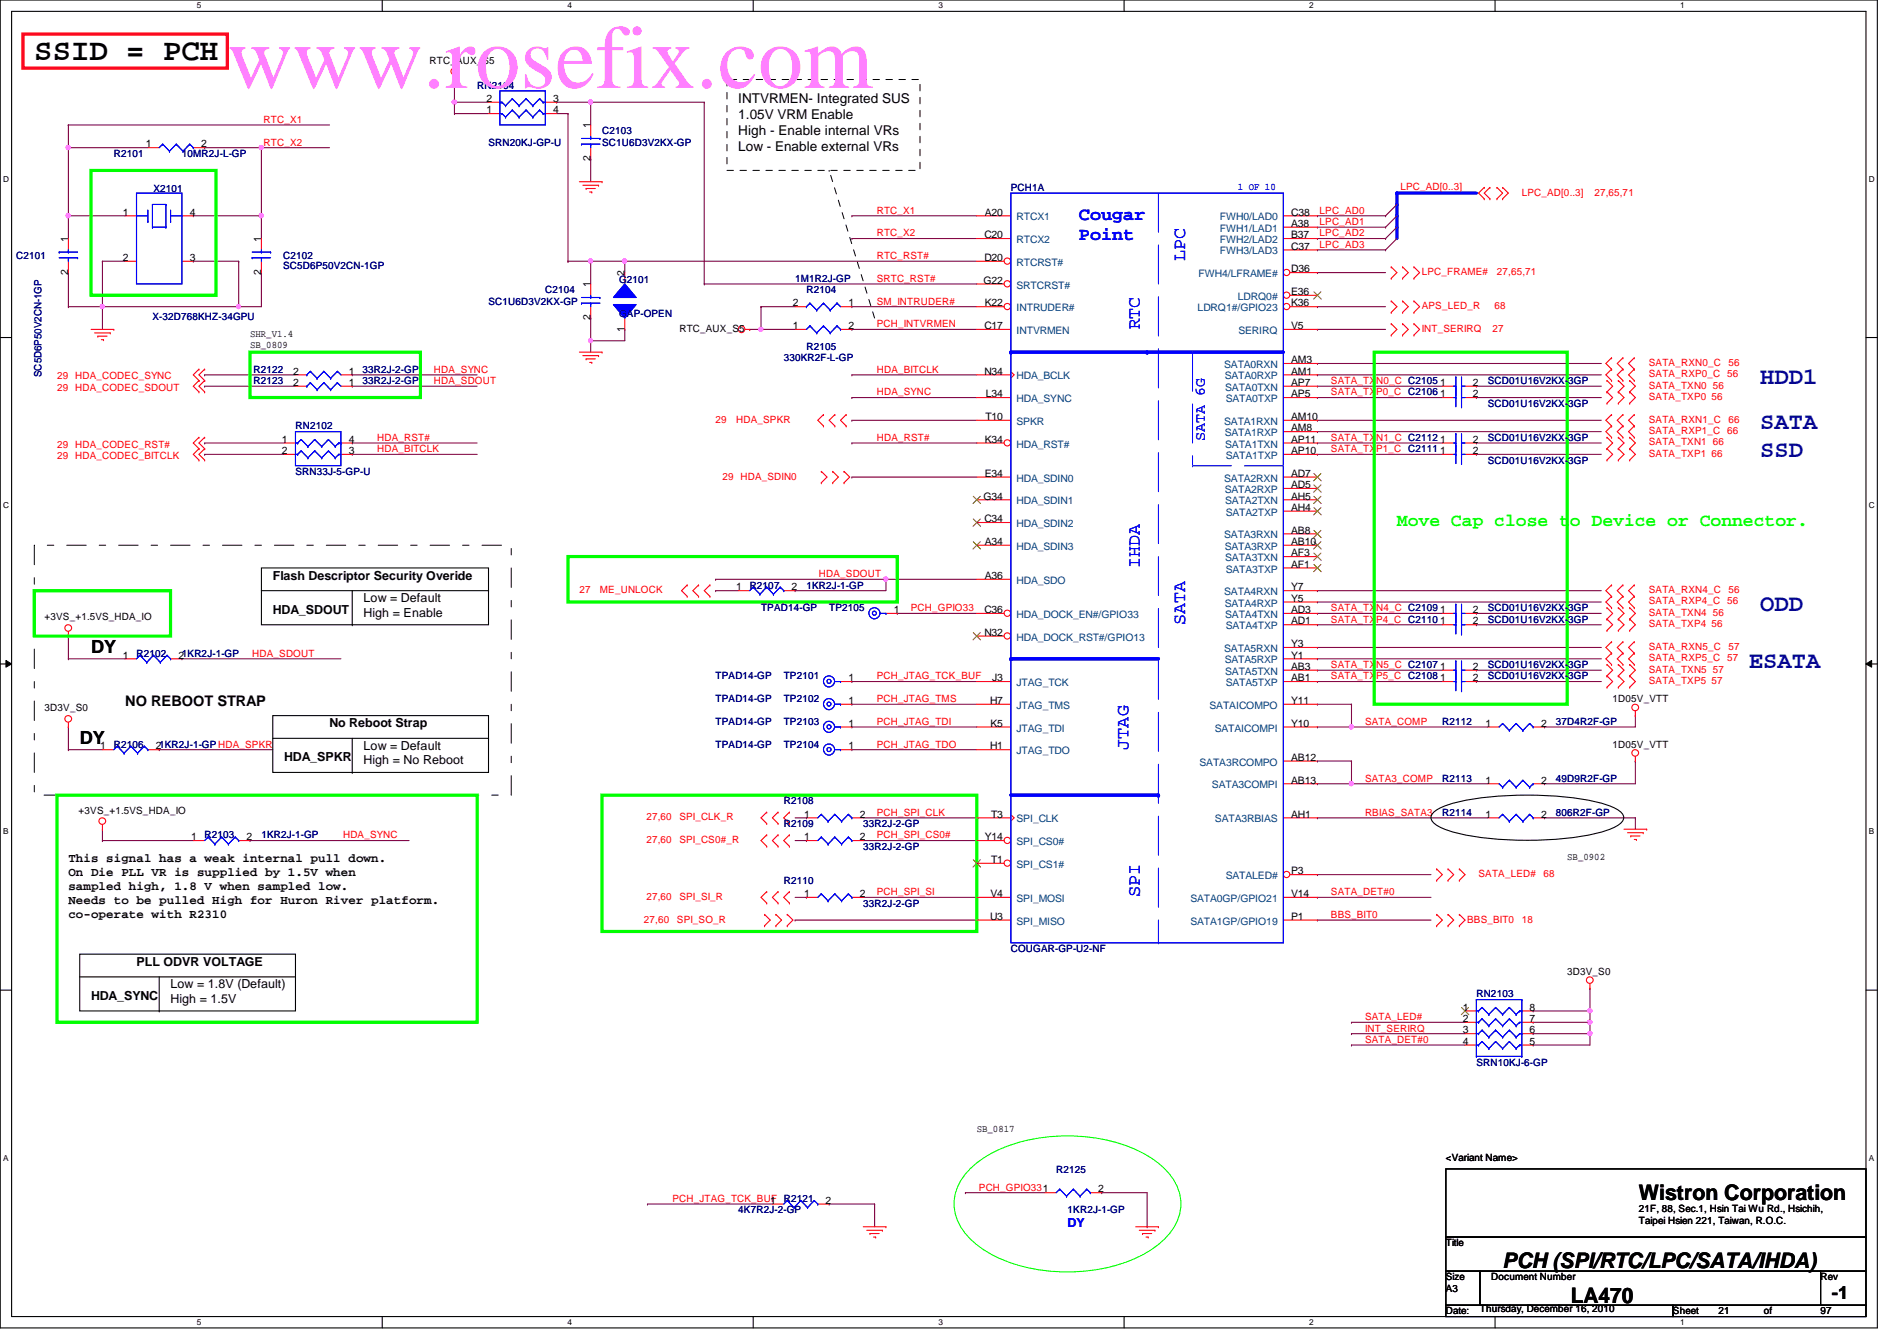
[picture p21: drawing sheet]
<svg xmlns="http://www.w3.org/2000/svg" width="297mm" height="210mm" viewBox="0 0 297 210" stroke-linecap="round" stroke-linejoin="round" font-family="sans-serif">
<defs><g id="words">
<text font-size="14.1" fill="#ff80ff" x="35.6" y="13.8">www.rosefix.com</text>
<text font-size="4.8" x="5.4" y="9.4">SSID = PCH</text>
<g font-size="3.7" fill="#0000a0">
<text x="275.6" y="60.1">HDD1</text>
<text x="275.6" y="67.2">SATA</text>
<text x="275.6" y="71.5">SSD</text>
<text x="275.6" y="95.6">ODD</text>
<text x="273.9" y="104.5">ESATA</text>
</g>
<g font-size="3.3">
<text x="256.6" y="187.9">Wistron Corporation</text>
<text x="235.3" y="198.5">PCH (SPI/RTC/LPC/SATA/IHDA)</text>
<text x="246" y="203.9">LA470</text>
</g>
<g font-size="2.8" fill="#00f">
<text x="168.9" y="34.4">Cougar</text>
<text x="168.9" y="37.6">Point</text>
<text x="185.6" y="40.9" transform="rotate(-90 185.6 40.9)">LPC</text>
<text x="178.5" y="51.6" transform="rotate(-90 178.5 51.6)">RTC</text>
<text x="178.5" y="88.9" transform="rotate(-90 178.5 88.9)">IHDA</text>
<text x="185.6" y="97.8" transform="rotate(-90 185.6 97.8)">SATA</text>
<text x="176.7" y="117.3" transform="rotate(-90 176.7 117.3)">JTAG</text>
<text x="178.5" y="140.5" transform="rotate(-90 178.5 140.5)">SPI</text>
</g>
<text font-size="2.8" fill="#0f0" x="218.7" y="82.4">Move Cap close to Device or Connector.</text>
<g font-size="2.8">
<text x="14.3" y="102.2">DY</text>
<text x="12.5" y="116.4">DY</text>
<text x="286.8" y="203.4">-1</text>
</g>
<text font-size="2.3" fill="#00f" x="188.7" y="69" transform="rotate(-90 188.7 69)">SATA 6G</text>
<text font-size="2.3" x="19.6" y="110.6">NO REBOOT STRAP</text>
<g font-size="2.1">
<text x="115.6" y="16.2">INTVRMEN- Integrated SUS</text>
<text x="115.6" y="18.7">1.05V VRM Enable</text>
<text x="115.6" y="21.2">High - Enable internal VRs</text>
<text x="115.6" y="23.7">Low - Enable external VRs</text>
</g>
<g font-size="1.9">
<text x="42.7" y="90.7">Flash Descriptor Security Overide</text>
<text x="56.9" y="94.2">Low = Default</text>
<text x="42.7" y="96.1">HDA_SDOUT</text>
<text x="56.9" y="96.5">High = Enable</text>
<text x="51.6" y="113.8">No Reboot Strap</text>
<text x="44.5" y="119.2">HDA_SPKR</text>
<text x="56.9" y="117.3">Low = Default</text>
<text x="56.9" y="119.6">High = No Reboot</text>
<text x="10.7" y="135">This signal has a weak internal pull down.</text>
<text x="10.7" y="137.2">On Die PLL VR is supplied by 1.5V when</text>
<text x="10.7" y="139.4">sampled high, 1.8 V when sampled low.</text>
<text x="10.7" y="141.6">Needs to be pulled High for Huron River platform.</text>
<text x="10.7" y="143.8">co-operate with R2310</text>
<text x="21.4" y="151.2">PLL ODVR VOLTAGE</text>
<text x="26.7" y="154.7">Low = 1.8V (Default)</text>
<text x="14.3" y="156.5">HDA_SYNC</text>
<text x="26.7" y="157">High = 1.5V</text>
</g>
<text font-size="1.9" fill="#00f" x="167.2" y="192.1">DY</text>
<g font-size="1.6">
<text x="67.3" y="10">RTC_AUX_S5</text>
<text x="76.2" y="17.7">1</text>
<text x="76.2" y="16">2</text>
<text x="86.6" y="16">3</text>
<text x="86.6" y="17.7">4</text>
<text x="22.8" y="23.1">1</text>
<text x="31.5" y="23.1">2</text>
<text x="92.5" y="20.1" transform="rotate(-90 92.5 20.1)">1</text>
<text x="92.5" y="25.2" transform="rotate(-90 92.5 25.2)">2</text>
<text x="19.3" y="33.7">1</text>
<text x="29.7" y="33.7">4</text>
<text x="154.2" y="33.7">A20</text>
<text x="202.2" y="33.7">C38</text>
<text x="202.2" y="35.5">A38</text>
<text x="10.7" y="37.9" transform="rotate(-90 10.7 37.9)">1</text>
<text x="19.3" y="40.9">2</text>
<text x="29.7" y="40.9">3</text>
<text x="40.9" y="37.9" transform="rotate(-90 40.9 37.9)">1</text>
<text x="154.1" y="37.3">C20</text>
<text x="154.1" y="40.9">D20</text>
<text x="202.2" y="37.3">B37</text>
<text x="202.2" y="39.1">C37</text>
<text x="10.7" y="43" transform="rotate(-90 10.7 43)">2</text>
<text x="40.9" y="43" transform="rotate(-90 40.9 43)">2</text>
<text x="92.5" y="45" transform="rotate(-90 92.5 45)">1</text>
<text x="97.8" y="43.2" transform="rotate(-90 97.8 43.2)">2</text>
<text x="124.2" y="48">2</text>
<text x="132.8" y="48">1</text>
<text x="154" y="44.4">G22</text>
<text x="154.2" y="48">K22</text>
<text x="202.2" y="48">K36</text>
<text x="202.2" y="42.6">D36</text>
<text x="202.2" y="46.2">E36</text>
<text x="39.2" y="52.8">SHR_V1.4</text>
<text x="92.5" y="50.1" transform="rotate(-90 92.5 50.1)">2</text>
<text x="97.8" y="51.9" transform="rotate(-90 97.8 51.9)">1</text>
<text x="106.4" y="51.9">RTC_AUX_S5</text>
<text x="124.2" y="51.5">1</text>
<text x="132.8" y="51.5">2</text>
<text x="154.1" y="51.5">C17</text>
<text x="202.2" y="51.5">V5</text>
<text x="39.2" y="54.4">SB_0809</text>
<text x="45.9" y="58.6">2</text>
<text x="54.6" y="58.6">1</text>
<text x="154.1" y="58.6">N34</text>
<text x="202.2" y="56.9">AM3</text>
<text x="202.2" y="58.6">AM1</text>
<text x="45.9" y="60.4">2</text>
<text x="54.6" y="60.4">1</text>
<text x="154.3" y="65.7">T10</text>
<text x="154.4" y="62.2">L34</text>
<text x="202.2" y="60.4">AP7</text>
<text x="202.2" y="62.2">AP5</text>
<text x="202.2" y="65.7">AM10</text>
<text x="225.5" y="62.2">1</text>
<text x="225.5" y="60.4">1</text>
<text x="230.6" y="62.2">2</text>
<text x="230.6" y="60.4">2</text>
<text x="44.2" y="69.3">1</text>
<text x="44.2" y="71.1">2</text>
<text x="54.6" y="71.1">3</text>
<text x="54.6" y="69.3">4</text>
<text x="154.2" y="69.3">K34</text>
<text x="202.2" y="67.5">AM8</text>
<text x="202.2" y="69.3">AP11</text>
<text x="202.2" y="71.1">AP10</text>
<text x="225.5" y="71.1">1</text>
<text x="225.5" y="69.3">1</text>
<text x="230.6" y="71.1">2</text>
<text x="230.6" y="69.3">2</text>
<text x="154.2" y="74.6">E34</text>
<text x="202.2" y="74.6">AD7</text>
<text x="202.2" y="76.4">AD5</text>
<text x="154" y="78.2">G34</text>
<text x="154.1" y="81.7">C34</text>
<text x="202.2" y="78.2">AH5</text>
<text x="202.2" y="80">AH4</text>
<text x="202.2" y="83.5">AB8</text>
<text x="154.2" y="85.3">A34</text>
<text x="202.2" y="85.3">AB10</text>
<text x="202.2" y="87.1">AF3</text>
<text x="202.2" y="88.9">AF1</text>
<text x="115.3" y="92.4">1</text>
<text x="123.9" y="92.4">2</text>
<text x="140" y="96">1</text>
<text x="154.1" y="96">C36</text>
<text x="154.2" y="90.6">A36</text>
<text x="202.2" y="92.4">Y7</text>
<text x="202.2" y="94.2">Y5</text>
<text x="202.2" y="96">AD3</text>
<text x="225.5" y="96">1</text>
<text x="230.6" y="96">2</text>
<text x="7" y="97.1">+3VS_+1.5VS_HDA_IO</text>
<text x="154.1" y="99.5">N32</text>
<text x="202.2" y="97.7">AD1</text>
<text x="202.2" y="101.3">Y3</text>
<text x="225.5" y="97.7">1</text>
<text x="230.6" y="97.7">2</text>
<text x="19.3" y="103.1">1</text>
<text x="27.9" y="103.1">21KR2J-1-GP</text>
<text x="132.8" y="106.6">1</text>
<text x="155.4" y="106.6">J3</text>
<text x="202.2" y="103.1">Y1</text>
<text x="202.2" y="104.9">AB3</text>
<text x="202.2" y="106.6">AB1</text>
<text x="225.5" y="104.9">1</text>
<text x="225.5" y="106.6">1</text>
<text x="230.6" y="104.9">2</text>
<text x="230.6" y="106.6">2</text>
<text x="7" y="111.3">3D3V_S0</text>
<text x="132.8" y="110.2">1</text>
<text x="132.8" y="113.7">1</text>
<text x="155" y="110.2">H7</text>
<text x="155.1" y="113.7">K5</text>
<text x="202.2" y="113.7">Y10</text>
<text x="202.2" y="110.2">Y11</text>
<text x="232.6" y="113.7">1</text>
<text x="241.3" y="113.7">2</text>
<text x="252.5" y="109.9">1D05V_VTT</text>
<text x="15.7" y="117.3">1</text>
<text x="24.4" y="117.3">21KR2J-1-GP HDA_SPKR</text>
<text x="132.8" y="117.3">1</text>
<text x="155" y="117.3">H1</text>
<text x="202.2" y="119.1">AB12</text>
<text x="252.5" y="117">1D05V_VTT</text>
<text x="202.2" y="122.6">AB13</text>
<text x="232.6" y="122.6">1</text>
<text x="241.3" y="122.6">2</text>
<text x="12.3" y="127.3">+3VS_+1.5VS_HDA_IO</text>
<text x="29.9" y="131.5">1</text>
<text x="38.6" y="131.5">2</text>
<text x="125.9" y="131.5">1</text>
<text x="125.9" y="128">1</text>
<text x="134.6" y="131.5">2</text>
<text x="134.6" y="128">2</text>
<text x="154.2" y="131.5">Y14</text>
<text x="155.2" y="128">T3</text>
<text x="202.2" y="128">AH1</text>
<text x="232.6" y="128">1</text>
<text x="241.3" y="128">2</text>
<text x="155.2" y="135.1">T1</text>
<text x="202.2" y="136.9">P3</text>
<text x="245.4" y="134.6">SB_0902</text>
<text x="125.9" y="140.4">1</text>
<text x="134.6" y="140.4">2</text>
<text x="155" y="144">U3</text>
<text x="155.1" y="140.4">V4</text>
<text x="202.2" y="140.4">V14</text>
<text x="202.2" y="144">P1</text>
<text x="245.4" y="152.6">3D3V_S0</text>
<text x="229.1" y="158.2">1</text>
<text x="229.1" y="160">2</text>
<text x="229.1" y="161.8">3</text>
<text x="239.5" y="161.8">6</text>
<text x="239.5" y="160">7</text>
<text x="239.5" y="158.2">8</text>
<text x="229.1" y="163.5">4</text>
<text x="239.5" y="163.5">5</text>
<text x="152.9" y="177.2">SB_0817</text>
<text x="226.4" y="181.7">&lt;Variant Name&gt;</text>
<text x="120.6" y="188.4">1</text>
<text x="129.3" y="188.4">2</text>
<text x="172" y="186.6">2</text>
<text x="256.6" y="189.7">21F, 88, Sec.1, Hsin Tai Wu Rd., Hsichih,</text>
<text x="256.6" y="191.6">Taipei Hsien 221, Taiwan, R.O.C.</text>
<text x="226.4" y="195.1">Title</text>
<text x="226.4" y="200.4">Size</text>
<text x="226.4" y="202.2">A3</text>
<text x="233.5" y="200.4">Document Number</text>
<text x="285.1" y="200.4">Rev</text>
<text x="226.4" y="205.7">Date:</text>
<text x="231.7" y="205.4">Thursday, December 16, 2010</text>
<text x="262" y="205.7">Sheet</text>
<text x="269.1" y="205.7">21</text>
<text x="276.2" y="205.7">of</text>
<text x="285.1" y="205.7">97</text>
</g>
<g font-size="1.6" fill="#000080">
<text x="74.7" y="13.9">RN2104</text>
<text x="76.5" y="22.8">SRN20KJ-GP-U</text>
<text x="94.3" y="21">C2103</text>
<text x="94.3" y="22.8">SC1U6D3V2KX-GP</text>
<text x="17.8" y="24.6">R2101</text>
<text x="28.5" y="24.6">10MR2J-L-GP</text>
<text x="158.3" y="29.9">PCH1A</text>
<text x="24" y="30.1">X2101</text>
<text x="2.5" y="40.6">C2101</text>
<text x="44.3" y="40.6">C2102</text>
<text x="44.3" y="42.2">SC5D6P50V2CN-1GP</text>
<text x="76.5" y="47.7">SC1U6D3V2KX-GP</text>
<text x="85.4" y="45.9">C2104</text>
<text x="96.9" y="44.3">G2101</text>
<text x="124.5" y="44.1">1M1R2J-GP</text>
<text x="126.3" y="45.9">R2104</text>
<text x="23.9" y="50.2">X-32D768KHZ-34GPU</text>
<text x="96.9" y="49.6">GAP-OPEN</text>
<text x="6.5" y="59" transform="rotate(-90 6.5 59)">SC5D6P50V2CN-1GP</text>
<text x="39.7" y="58.3">R2122</text>
<text x="56.8" y="58.3">33R2J-2-GP</text>
<text x="122.7" y="56.6">330KR2F-L-GP</text>
<text x="126.3" y="54.8">R2105</text>
<text x="39.7" y="60.1">R2123</text>
<text x="56.8" y="60.1">33R2J-2-GP</text>
<text x="233" y="63.7">SCD01U16V2KX-3GP</text>
<text x="233" y="60.1">SCD01U16V2KX-3GP</text>
<text x="46.3" y="67.2">RN2102</text>
<text x="233" y="69">SCD01U16V2KX-3GP</text>
<text x="46.3" y="74.3">SRN33J-5-GP-U</text>
<text x="233" y="72.6">SCD01U16V2KX-3GP</text>
<text x="117.4" y="92.1">R2107</text>
<text x="119.2" y="95.7">TPAD14-GP</text>
<text x="126.3" y="92.1">1KR2J-1-GP</text>
<text x="129.8" y="95.7">TP2105</text>
<text x="233" y="95.7">SCD01U16V2KX-3GP</text>
<text x="233" y="97.5">SCD01U16V2KX-3GP</text>
<text x="21.4" y="102.8">R2102</text>
<text x="112.1" y="106.3">TPAD14-GP</text>
<text x="122.7" y="106.3">TP2101</text>
<text x="233" y="104.6">SCD01U16V2KX-3GP</text>
<text x="233" y="106.3">SCD01U16V2KX-3GP</text>
<text x="112.1" y="109.9">TPAD14-GP</text>
<text x="112.1" y="113.5">TPAD14-GP</text>
<text x="122.7" y="109.9">TP2102</text>
<text x="122.7" y="113.5">TP2103</text>
<text x="225.8" y="113.5">R2112</text>
<text x="243.6" y="113.5">37D4R2F-GP</text>
<text x="17.8" y="117">R2106</text>
<text x="112.1" y="117">TPAD14-GP</text>
<text x="122.7" y="117">TP2104</text>
<text x="122.7" y="125.9">R2108</text>
<text x="225.8" y="122.3">R2113</text>
<text x="243.6" y="122.3">49D9R2F-GP</text>
<text x="32" y="131.2">R2103</text>
<text x="40.9" y="131.2">1KR2J-1-GP</text>
<text x="122.7" y="129.5">R2109</text>
<text x="135.2" y="129.5">33R2J-2-GP</text>
<text x="225.8" y="127.7">R2114</text>
<text x="243.6" y="127.7">806R2F-GP</text>
<text x="135.2" y="133">33R2J-2-GP</text>
<text x="122.7" y="138.3">R2110</text>
<text x="135.2" y="141.9">33R2J-2-GP</text>
<text x="158.3" y="149">COUGAR-GP-U2-NF</text>
<text x="231.2" y="156.1">RN2103</text>
<text x="231.2" y="166.8">SRN10KJ-6-GP</text>
<text x="165.4" y="183.7">R2125</text>
<text x="115.6" y="189.9">4K7R2J-2-GP</text>
<text x="167.2" y="189.9">1KR2J-1-GP</text>
</g>
<g font-size="1.6" fill="#f00">
<text x="41.3" y="22.8">RTC_X2</text>
<text x="41.3" y="19.2">RTC_X1</text>
<text x="219.3" y="29.7">LPC_AD[0..3]</text>
<text x="137.3" y="33.4">RTC_X1</text>
<text x="206.6" y="33.4">LPC_AD0</text>
<text x="206.6" y="35.2">LPC_AD1</text>
<text x="238.3" y="30.6">LPC_AD[0..3]</text>
<text x="249.7" y="30.6">27,65,71</text>
<text x="137.3" y="37">RTC_X2</text>
<text x="137.3" y="40.6">RTC_RST#</text>
<text x="206.6" y="37">LPC_AD2</text>
<text x="206.6" y="38.8">LPC_AD3</text>
<text x="137.3" y="47.7">SM_INTRUDER#</text>
<text x="137.3" y="44.1">SRTC_RST#</text>
<text x="222.6" y="43.1">LPC_FRAME#</text>
<text x="234.4" y="43.1">27,65,71</text>
<text x="137.3" y="51.2">PCH_INTVRMEN</text>
<text x="222.6" y="51.9">INT_SERIRQ</text>
<text x="222.6" y="48.4">APS_LED_R</text>
<text x="233.7" y="51.9">27</text>
<text x="234" y="48.4">68</text>
<text x="8.9" y="59.4">29 HDA_CODEC_SYNC</text>
<text x="67.9" y="58.3">HDA_SYNC</text>
<text x="137.3" y="58.3">HDA_BITCLK</text>
<text x="258.2" y="57.3">SATA_RXN0_C</text>
<text x="258.2" y="59.1">SATA_RXP0_C 56</text>
<text x="270.6" y="57.3">56</text>
<text x="8.9" y="61.2">29 HDA_CODEC_SDOUT</text>
<text x="67.9" y="60.1">HDA_SDOUT</text>
<text x="137.3" y="61.9">HDA_SYNC</text>
<text x="208.4" y="60.1">SATA_TXN0_C C2105</text>
<text x="208.4" y="61.9">SATA_TXP0_C C2106</text>
<text x="258.2" y="60.8">SATA_TXN0 56</text>
<text x="258.2" y="62.6">SATA_TXP0 56</text>
<text x="8.9" y="71.8">29 HDA_CODEC_BITCLK</text>
<text x="8.9" y="70.1">29 HDA_CODEC_RST#</text>
<text x="59.1" y="69">HDA_RST#</text>
<text x="59.1" y="70.8">HDA_BITCLK</text>
<text x="112.1" y="66.2">29</text>
<text x="115.3" y="66.2">HDA_SPKR</text>
<text x="137.3" y="69">HDA_RST#</text>
<text x="208.4" y="69">SATA_TXN1_C C2112</text>
<text x="208.4" y="70.8">SATA_TXP1_C C2111</text>
<text x="258.2" y="71.5">SATA_TXP1 66</text>
<text x="258.2" y="67.9">SATA_RXP1_C 66</text>
<text x="258.2" y="66.2">SATA_RXN1_C</text>
<text x="258.2" y="69.7">SATA_TXN1 66</text>
<text x="270.6" y="66.2">66</text>
<text x="113.1" y="75.1">29 HDA_SDIN0</text>
<text x="90.7" y="92.8">27</text>
<text x="93.9" y="92.8">ME_UNLOCK</text>
<text x="128.2" y="90.3">HDA_SDOUT</text>
<text x="142.6" y="95.7">PCH_GPIO33</text>
<text x="208.4" y="95.7">SATA_TXN4_C C2109</text>
<text x="258.2" y="92.8">SATA_RXN4_C</text>
<text x="258.2" y="94.6">SATA_RXP4_C 56</text>
<text x="270.6" y="92.8">56</text>
<text x="208.4" y="97.5">SATA_TXP4_C C2110</text>
<text x="258.2" y="96.4">SATA_TXN4 56</text>
<text x="258.2" y="98.2">SATA_TXP4 56</text>
<text x="258.2" y="101.7">SATA_RXN5_C</text>
<text x="270.6" y="101.7">57</text>
<text x="39.5" y="102.8">HDA_SDOUT</text>
<text x="137.3" y="106.3">PCH_JTAG_TCK_BUF</text>
<text x="208.4" y="104.6">SATA_TXN5_C C2107</text>
<text x="208.4" y="106.3">SATA_TXP5_C C2108</text>
<text x="258.2" y="103.5">SATA_RXP5_C 57</text>
<text x="258.2" y="105.3">SATA_TXN5 57</text>
<text x="258.2" y="107.1">SATA_TXP5 57</text>
<text x="137.3" y="109.9">PCH_JTAG_TMS</text>
<text x="137.3" y="113.5">PCH_JTAG_TDI</text>
<text x="213.7" y="113.5">SATA_COMP</text>
<text x="137.3" y="117">PCH_JTAG_TDO</text>
<text x="213.7" y="122.3">SATA3_COMP</text>
<text x="53.7" y="131.2">HDA_SYNC</text>
<text x="101.2" y="132">27,60</text>
<text x="101.2" y="128.4">27,60</text>
<text x="106.4" y="132">SPI_CS0#_R</text>
<text x="106.4" y="128.4">SPI_CLK_R</text>
<text x="137.3" y="127.7">PCH_SPI_CLK</text>
<text x="137.3" y="131.2">PCH_SPI_CS0#</text>
<text x="213.7" y="127.7">RBIAS_SATA3</text>
<text x="231.5" y="137.3">SATA_LED#</text>
<text x="241.7" y="137.3">68</text>
<text x="101.2" y="140.8">27,60</text>
<text x="106.4" y="140.8">SPI_SI_R</text>
<text x="137.3" y="140.1">PCH_SPI_SI</text>
<text x="208.4" y="140.1">SATA_DET#0</text>
<text x="208.4" y="143.7">BBS_BIT0</text>
<text x="100.8" y="144.4">27,60</text>
<text x="106" y="144.4">SPI_SO_R</text>
<text x="229.7" y="144.4">BBS_BIT0</text>
<text x="238.3" y="144.4">18</text>
<text x="213.7" y="159.7">SATA_LED#</text>
<text x="213.7" y="161.5">INT_SERIRQ</text>
<text x="213.7" y="163.2">SATA_DET#0</text>
<text x="105.3" y="188.1">PCH_JTAG_TCK_BUF R2121</text>
<text x="153.3" y="186.4">PCH_GPIO331</text>
</g>
<text font-size="1.6" fill="#00f" x="193.8" y="29.7">1 OF 10</text>
<g font-size="1.6" fill="#004080">
<text x="159.2" y="34.5">RTCX1</text>
<text x="191" y="34.5">FWH0/LAD0</text>
<text x="159.2" y="38.1">RTCX2</text>
<text x="159.2" y="41.6">RTCRST#</text>
<text x="191" y="36.3">FWH1/LAD1</text>
<text x="191" y="38.1">FWH2/LAD2</text>
<text x="191" y="39.8">FWH3/LAD3</text>
<text x="159.2" y="45.2">SRTCRST#</text>
<text x="187.7" y="43.4">FWH4/LFRAME#</text>
<text x="193.8" y="46.9">LDRQ0#</text>
<text x="159.2" y="52.3">INTVRMEN</text>
<text x="159.2" y="48.7">INTRUDER#</text>
<text x="187.5" y="48.7">LDRQ1#/GPIO23</text>
<text x="193.9" y="52.3">SERIRQ</text>
<text x="159.2" y="59.4">HDA_BCLK</text>
<text x="191.7" y="57.6">SATA0RXN</text>
<text x="191.8" y="59.4">SATA0RXP</text>
<text x="159.2" y="62.9">HDA_SYNC</text>
<text x="191.9" y="61.2">SATA0TXN</text>
<text x="191.9" y="62.9">SATA0TXP</text>
<text x="159.2" y="70.1">HDA_RST#</text>
<text x="159.2" y="66.5">SPKR</text>
<text x="191.7" y="66.5">SATA1RXN</text>
<text x="191.8" y="68.3">SATA1RXP</text>
<text x="191.9" y="70.1">SATA1TXN</text>
<text x="191.9" y="71.8">SATA1TXP</text>
<text x="159.2" y="75.4">HDA_SDIN0</text>
<text x="191.7" y="75.4">SATA2RXN</text>
<text x="191.8" y="77.2">SATA2RXP</text>
<text x="159.2" y="79">HDA_SDIN1</text>
<text x="159.2" y="82.5">HDA_SDIN2</text>
<text x="191.9" y="79">SATA2TXN</text>
<text x="191.9" y="80.7">SATA2TXP</text>
<text x="159.2" y="86.1">HDA_SDIN3</text>
<text x="191.7" y="84.3">SATA3RXN</text>
<text x="191.8" y="86.1">SATA3RXP</text>
<text x="191.9" y="87.8">SATA3TXN</text>
<text x="191.9" y="89.6">SATA3TXP</text>
<text x="159.2" y="91.4">HDA_SDO</text>
<text x="191.7" y="93.2">SATA4RXN</text>
<text x="191.8" y="95">SATA4RXP</text>
<text x="159.2" y="96.7">HDA_DOCK_EN#/GPIO33</text>
<text x="159.2" y="100.3">HDA_DOCK_RST#/GPIO13</text>
<text x="191.9" y="96.7">SATA4TXN</text>
<text x="191.9" y="98.5">SATA4TXP</text>
<text x="159.2" y="107.4">JTAG_TCK</text>
<text x="191.7" y="102.1">SATA5RXN</text>
<text x="191.8" y="103.8">SATA5RXP</text>
<text x="191.9" y="105.6">SATA5TXN</text>
<text x="191.9" y="107.4">SATA5TXP</text>
<text x="159.2" y="111">JTAG_TMS</text>
<text x="189.4" y="111">SATAICOMPO</text>
<text x="159.2" y="114.5">JTAG_TDI</text>
<text x="159.2" y="118.1">JTAG_TDO</text>
<text x="187.8" y="119.8">SATA3RCOMPO</text>
<text x="190.2" y="114.5">SATAICOMPI</text>
<text x="189.8" y="123.4">SATA3COMPI</text>
<text x="159.2" y="128.7">SPI_CLK</text>
<text x="190.2" y="128.7">SATA3RBIAS</text>
<text x="159.2" y="132.3">SPI_CS0#</text>
<text x="159.2" y="135.8">SPI_CS1#</text>
<text x="191.9" y="137.6">SATALED#</text>
<text x="159.2" y="141.2">SPI_MOSI</text>
<text x="186.4" y="141.2">SATA0GP/GPIO21</text>
<text x="159.2" y="144.7">SPI_MISO</text>
<text x="186.4" y="144.7">SATA1GP/GPIO19</text>
</g>
<g font-size="1.3">
<text x="30.8" y="1.3">5</text>
<text x="88.9" y="1.3">4</text>
<text x="146.9" y="1.3">3</text>
<text x="205" y="1.3">2</text>
<text x="263.1" y="1.3">1</text>
<text x=".5" y="28.4">D</text>
<text x="292.6" y="28.4">D</text>
<text x=".5" y="79.5">C</text>
<text x="292.6" y="79.5">C</text>
<text x=".5" y="130.6">B</text>
<text x="292.6" y="130.6">B</text>
<text x=".5" y="181.7">A</text>
<text x="292.6" y="181.7">A</text>
<text x="30.8" y="207.4">5</text>
<text x="88.9" y="207.4">4</text>
<text x="146.9" y="207.4">3</text>
<text x="205" y="207.4">2</text>
<text x="263.1" y="207.4">1</text>
</g>
</g></defs>
<path d="M0 0h294v207.9h-294zM1.8 1.8h290.4v204.3h-290.4z" fill="none" stroke="#000" stroke-width=".17"/>
<g fill="#fff">
<path d="M30.8 .2h.7v1.4h-.7z"/>
<path d="M30.8 206.2h.7v1.4h-.7z"/>
</g>
<path d="M59.9 0v1.8M59.9 206.1v1.8" fill="none" stroke="#000" stroke-width=".17"/>
<g fill="#fff">
<path d="M88.9 .2h.6v1.4h-.6z"/>
<path d="M88.9 206.2h.6v1.4h-.6z"/>
</g>
<path d="M117.9 0v1.8M117.9 206.1v1.8" fill="none" stroke="#000" stroke-width=".17"/>
<g fill="#fff">
<path d="M146.9 .2h.7v1.4h-.7z"/>
<path d="M146.9 206.2h.7v1.4h-.7z"/>
</g>
<path d="M176 0v1.8M176 206.1v1.8" fill="none" stroke="#000" stroke-width=".17"/>
<g fill="#fff">
<path d="M205 .2h.7v1.4h-.7z"/>
<path d="M205 206.2h.7v1.4h-.7z"/>
</g>
<path d="M234.1 0v1.8M234.1 206.1v1.8" fill="none" stroke="#000" stroke-width=".17"/>
<g fill="#fff">
<path d="M263.1 .2h.7v1.4h-.7z"/>
<path d="M263.1 206.2h.7v1.4h-.7z"/>
<path d="M.5 27.3h.9v1.4h-.9z"/>
<path d="M292.6 27.3h.9v1.4h-.9z"/>
<path d="M.5 78.4h.9v1.4h-.9z"/>
<path d="M292.6 78.4h.9v1.4h-.9z"/>
</g>
<path d="M0 52.8h1.8M292.2 52.8h1.8" fill="none" stroke="#000" stroke-width=".17"/>
<g fill="#fff">
<path d="M.5 129.5h.8v1.4h-.8z"/>
<path d="M292.6 129.5h.9v1.4h-.9z"/>
</g>
<path d="M0 103.9h1.8M292.2 103.9h1.8" fill="none" stroke="#000" stroke-width=".17"/>
<path d="M.9 103.4l.9 .5-.9 .5zM292.2 103.9l.9-.5v1z" fill="#000"/>
<path d="M.9 103.4l.9 .5-.9 .5zM292.2 103.9l.9-.5v1z" fill="none" stroke="#000" stroke-width=".16"/>
<g fill="#fff">
<path d="M.5 180.5h.8v1.4h-.8z"/>
<path d="M292.6 180.5h.9v1.4h-.9z"/>
</g>
<path d="M0 155h1.8M292.2 155h1.8" fill="none" stroke="#000" stroke-width=".17"/>
<path d="M249 160h.1M249 160v1.8" fill="none" stroke="#800040" stroke-width=".17"/>
<circle cx="248.9" cy="160" r=".32" fill="#f0f"/>
<circle cx="248.9" cy="160" r=".32" fill="none" stroke="#f0f" stroke-width=".17"/>
<path d="M133.4 110.2h.1M133.4 110.2h19.5M206.3 110.2h.1M206.3 110.2h5.3" fill="none" stroke="#800040" stroke-width=".17"/>
<path d="M218.7 32v1.8" fill="none" stroke="#00f" stroke-width=".51"/>
<circle cx="218.7" cy="32" r=".25" fill="#00f"/>
<path d="M133.4 58.7h.1M133.4 58.7h19.5M133.4 69.3h.1M133.4 62.2h.1M133.4 69.3h19.5M133.4 62.2h19.5M133.4 113.8h.1M133.4 113.8h19.5M211.6 110.2h.1M211.6 110.2v3.6" fill="none" stroke="#800040" stroke-width=".17"/>
<path d="M218.7 35.6v1.7" fill="none" stroke="#00f" stroke-width=".51"/>
<circle cx="218.7" cy="35.6" r=".25" fill="#00f"/>
<path d="M211.6 160h.1M211.6 160h17.8" fill="none" stroke="#800040" stroke-width=".17"/>
<path d="M218.7 30.2v1.8" fill="none" stroke="#00f" stroke-width=".51"/>
<circle cx="218.7" cy="30.2" r=".25" fill="#00f"/>
<path d="M218.7 33.8v1.8" fill="none" stroke="#00f" stroke-width=".51"/>
<circle cx="218.7" cy="33.8" r=".25" fill="#00f"/>
<path d="M206.3 136.9h.1M206.3 136.9h17.8M211.6 163.6h.1M211.6 163.6h17.8" fill="none" stroke="#800040" stroke-width=".17"/>
<path d="M218.7 30.2h12.5" fill="none" stroke="#00f" stroke-width=".51"/>
<circle cx="218.7" cy="30.2" r=".25" fill="#00f"/>
<g fill="none" stroke="#800040" stroke-width=".17">
<path d="M206.3 33.8h.1M206.3 35.6h.1M206.3 37.3h.1M206.3 39.1h.1M206.3 33.8h10.7M206.3 35.6h10.7M206.3 37.3h10.7M206.3 39.1h10.7M206.3 42.7h.1M206.3 42.7h10.7M138.7 90.7h.1M138.7 90.7h14.2"/>
<path d="M133.4 117.3h.1M133.4 117.3h19.5M211.6 161.8h.1M211.6 161.8h17.8"/>
</g>
<circle cx="138.7" cy="90.7" r=".32" fill="#f0f"/>
<circle cx="138.7" cy="90.7" r=".32" fill="none" stroke="#f0f" stroke-width=".17"/>
<g fill="none" stroke="#800040" stroke-width=".17">
<path d="M117.4 51.6h.1M117.4 51.6h1.8M133.4 65.8h.1M133.4 65.8h19.5M206.3 96h.1M206.3 94.2h.1M206.3 97.8h.1M206.3 92.5h.1M206.3 96h19.5M206.3 97.8h19.5M206.3 94.2h44.4M206.3 92.5h44.4"/>
<path d="M231.2 96h.1M231.2 97.8h.1M231.2 96h19.5M231.2 97.8h19.5M206.3 128h.1M206.3 128h26.7M241.8 128h.1M241.8 128h14.3M256.1 128h.1M256.1 128v1.8M249 158.2h.1M249 158.2v1.8h-8.9"/>
<path d="M240.1 160h.1"/>
</g>
<circle cx="248.9" cy="158.2" r=".32" fill="#f0f"/>
<circle cx="248.9" cy="158.2" r=".32" fill="none" stroke="#f0f" stroke-width=".17"/>
<path d="M206.3 51.6h.1M206.3 51.6h10.7M133.4 74.7h.1M133.4 74.7h19.5M206.3 113.8h.1M206.3 113.8h26.7M211.6 113.8h.1M240.1 163.6h.1M240.1 163.6h8.9" fill="none" stroke="#800040" stroke-width=".17"/>
<circle cx="211.6" cy="113.8" r=".32" fill="#f0f"/>
<circle cx="211.6" cy="113.8" r=".32" fill="none" stroke="#f0f" stroke-width=".17"/>
<path d="M119.2 48h.1M119.2 48h5.3M206.3 140.5h.1M206.3 140.5h17.8M240.1 161.8h.1M240.1 161.8h8.9" fill="none" stroke="#800040" stroke-width=".17"/>
<circle cx="248.9" cy="161.8" r=".32" fill="#f0f"/>
<circle cx="248.9" cy="161.8" r=".32" fill="none" stroke="#f0f" stroke-width=".17"/>
<g fill="none" stroke="#800040" stroke-width=".17">
<path d="M119.2 48h.1M119.2 51.6h.1M119.2 48v3.6M119.2 51.6h5.3M206.3 56.9h.1M206.3 58.7h.1M206.3 56.9h44.4M206.3 58.7h44.4M206.3 60.5h.1M206.3 62.2h.1M206.3 60.5h19.5M206.3 62.2h19.5"/>
<path d="M231.2 60.5h.1M231.2 60.5h19.5M133.4 106.7h.1M133.4 106.7h19.5M241.8 113.8h.1M241.8 113.8h14.3M249 161.8h.1M249 161.8v1.8"/>
</g>
<circle cx="119.1" cy="51.5" r=".32" fill="#f0f"/>
<circle cx="119.1" cy="51.5" r=".32" fill="none" stroke="#f0f" stroke-width=".17"/>
<g fill="none" stroke="#800040" stroke-width=".17">
<path d="M10.7 19.6h.1M10.7 19.6v3.5M133.4 37.3h.1M133.4 37.3h19.5M10.7 48h.1M16 40.9h.1M16 48h.1M16 40.9v7.1M37.4 40.9h.1M37.4 40.9v7.1h-26.7M40.9 42.7h.1M40.9 42.7v5.3"/>
<path d="M133.4 48h.1M133.4 48h19.5"/>
</g>
<circle cx="37.4" cy="48" r=".32" fill="#f0f"/>
<circle cx="37.4" cy="48" r=".32" fill="none" stroke="#f0f" stroke-width=".17"/>
<circle cx="16" cy="48" r=".32" fill="#f0f"/>
<circle cx="16" cy="48" r=".32" fill="none" stroke="#f0f" stroke-width=".17"/>
<path d="M10.7 19.6h.1M10.7 19.6h40.9M10.7 23.1h.1M10.7 33.8h.1M10.7 23.1h12.5M10.7 33.8v3.5M32 23.1h.1M32 23.1h19.6M40.9 23.1h.1" fill="none" stroke="#800040" stroke-width=".17"/>
<circle cx="10.7" cy="33.8" r=".32" fill="#f0f"/>
<circle cx="10.7" cy="33.8" r=".32" fill="none" stroke="#f0f" stroke-width=".17"/>
<path d="M40.9 33.8h.1M40.9 33.8v3.5" fill="none" stroke="#800040" stroke-width=".17"/>
<circle cx="40.9" cy="33.8" r=".32" fill="#f0f"/>
<circle cx="40.9" cy="33.8" r=".32" fill="none" stroke="#f0f" stroke-width=".17"/>
<path d="M40.9 23.1h.1M40.9 23.1v10.7M10.7 42.7h.1M10.7 42.7v5.3M16 48h.1M16 48v3.6M37.4 48h.1M37.4 48h3.5M110.3 44.4h.1M110.3 44.4h42.6" fill="none" stroke="#800040" stroke-width=".17"/>
<circle cx="40.9" cy="23.1" r=".32" fill="#f0f"/>
<circle cx="40.9" cy="23.1" r=".32" fill="none" stroke="#f0f" stroke-width=".17"/>
<path d="M16 40.9h.1M16 40.9h3.6M92.5 40.9h.1M92.5 40.9h5.3M133.4 51.6h.1M133.4 51.6h19.5" fill="none" stroke="#800040" stroke-width=".17"/>
<circle cx="92.5" cy="40.9" r=".32" fill="#f0f"/>
<circle cx="92.5" cy="40.9" r=".32" fill="none" stroke="#f0f" stroke-width=".17"/>
<path d="M92.5 16h.1M92.5 16h17.8M10.7 33.8h.1M10.7 23.1h.1M10.7 33.8h8.9M10.7 23.1v10.7" fill="none" stroke="#800040" stroke-width=".17"/>
<circle cx="10.7" cy="23.1" r=".32" fill="#f0f"/>
<circle cx="10.7" cy="23.1" r=".32" fill="none" stroke="#f0f" stroke-width=".17"/>
<path d="M110.3 16h.1M110.3 16v28.4M30.3 33.8h.1M30.3 33.8h10.6M133.4 33.8h.1M133.4 33.8h19.5M30.3 40.9h.1M30.3 40.9h7.1M92.5 53.3h.1M92.5 53.3h5.3M206.3 144h.1M206.3 144h17.8" fill="none" stroke="#800040" stroke-width=".17"/>
<circle cx="92.5" cy="53.3" r=".32" fill="#f0f"/>
<circle cx="92.5" cy="53.3" r=".32" fill="none" stroke="#f0f" stroke-width=".17"/>
<path d="M88.9 40.9h.1M88.9 40.9h3.6M92.5 49.8h.1M92.5 49.8v3.5M97.8 51.6h.1M97.8 40.9h.1M97.8 40.9v1.8M97.8 51.6v1.7M97.8 40.9h55.1" fill="none" stroke="#800040" stroke-width=".17"/>
<circle cx="97.8" cy="40.9" r=".32" fill="#f0f"/>
<circle cx="97.8" cy="40.9" r=".32" fill="none" stroke="#f0f" stroke-width=".17"/>
<path d="M71.2 12.4h.1M71.2 16h.1M71.2 12.4v3.6M71.2 16h5.3M92.5 40.9h.1M92.5 53.3h.1M92.5 40.9v3.5M92.5 53.3v1.8" fill="none" stroke="#800040" stroke-width=".17"/>
<circle cx="71.1" cy="16" r=".32" fill="#f0f"/>
<circle cx="71.1" cy="16" r=".32" fill="none" stroke="#f0f" stroke-width=".17"/>
<path d="M87.2 16h.1M87.2 16h5.3M92.5 16h.1M92.5 16v3.6M92.5 24.9h.1M92.5 24.9v3.5" fill="none" stroke="#800040" stroke-width=".17"/>
<circle cx="92.5" cy="16" r=".32" fill="#f0f"/>
<circle cx="92.5" cy="16" r=".32" fill="none" stroke="#f0f" stroke-width=".17"/>
<path d="M206.3 119.1h.1M206.3 119.1h5.3M211.6 119.1h.1M211.6 119.1v3.6M256.1 112h.1M256.1 112v1.8M206.3 122.7h.1M206.3 122.7h26.7M211.6 122.7h.1" fill="none" stroke="#800040" stroke-width=".17"/>
<circle cx="211.6" cy="122.7" r=".32" fill="#f0f"/>
<circle cx="211.6" cy="122.7" r=".32" fill="none" stroke="#f0f" stroke-width=".17"/>
<g fill="none" stroke="#800040" stroke-width=".17">
<path d="M71.2 17.8h.1M71.2 16h.1M71.2 17.8h5.3M71.2 16v1.8M87.2 17.8h1.7M88.9 17.8h.1M88.9 17.8v23.1M217 33.8h.1M217 35.6h.1M217 37.3h.1M217 39.1h.1M218.7 32l-1.7 1.8"/>
<path d="M218.7 33.8l-1.7 1.8M218.7 35.6l-1.7 1.7M218.7 37.3l-1.7 1.8M32 58.7h.1M32 58.7h14.3M55.2 58.7h.1M55.2 58.7h19.5M88.9 40.9h.1M206.3 48h.1M206.3 48h10.7M32 69.3h.1M32 60.5h.1"/>
<path d="M32 71.1h.1M32 69.3h12.5M32 60.5h14.3M32 71.1h12.5M55.2 69.3h.1M55.2 60.5h.1M55.2 71.1h.1M55.2 69.3h19.5M55.2 60.5h19.5M55.2 71.1h19.5M206.3 69.3h.1M206.3 67.6h.1"/>
<path d="M206.3 65.8h.1M206.3 71.1h.1M206.3 69.3h19.5M206.3 71.1h19.5M206.3 67.6h44.4M206.3 65.8h44.4M231.2 62.2h.1M231.2 71.1h.1M231.2 69.3h.1M231.2 69.3h19.5M231.2 71.1h19.5M231.2 62.2h19.5"/>
<path d="M10.7 99.6h.1M10.7 99.6v3.5M112.1 92.5h.1M112.1 90.7h.1M112.1 92.5h3.5M112.1 90.7h26.6M124.5 92.5h.1M138.7 90.7h.1M138.7 90.7v1.8h-14.2M140.5 96h.1M140.5 96h12.4M10.7 113.8h.1"/>
<path d="M10.7 117.3h.1M10.7 103.1h.1M10.7 117.3h5.3M10.7 113.8v3.5M10.7 103.1h8.9M24.9 117.3h.1M24.9 117.3h17.8M28.5 103.1h.1M28.5 103.1h24.9M206.3 104.9h.1M206.3 103.1h.1M206.3 106.7h.1"/>
<path d="M206.3 101.3h.1M206.3 103.1h44.4M206.3 104.9h19.5M206.3 106.7h19.5M206.3 101.3h44.4M231.2 104.9h.1M231.2 106.7h.1M231.2 104.9h19.5M231.2 106.7h19.5M256.1 119.1h.1M256.1 119.1v3.6h-14.3M16 131.6h.1"/>
<path d="M16 131.6h14.3M16 129.8v1.8M39.2 131.6h.1M39.2 131.6h24.8M124.5 131.6h1.8M124.5 128h1.8M126.3 128h.1M126.3 131.6h.1M135.2 131.6h17.7M135.2 128h17.7M152.9 128h.1M152.9 131.6h.1"/>
<path d="M241.8 122.7h.1M124.5 144h.1M124.5 140.5h1.8M124.5 144h28.4M126.3 140.5h.1M135.2 140.5h17.7M152.9 140.5h.1M240.1 158.2h.1M249 154.7h.1M249 154.7v3.5h-8.9M101.4 188.5h.1M101.4 188.5h19.5"/>
<path d="M129.8 188.5h.1M129.8 188.5h7.1M136.9 188.5h.1M136.9 188.5v3.5M151.2 186.7h.1M151.2 186.7h12.4M172.5 186.7h.1M172.5 186.7h7.1v5.3M179.6 192h.1"/>
</g>
<g fill="none" stroke="#f00" stroke-width=".17">
<path d="M71.2 12.4h.1M71.2 11.7v.7M76.5 17.8h1.8M76.5 16h1.8M85.4 17.8h1.8M85.4 16h1.8M92.5 19.6v1.7M23.2 23.1h1.7M30.3 23.1h1.7M90.7 28.4h3.6M91.3 29h2.4M91.8 29.5h.1"/>
<path d="M91.8 29.5h1.4M92.3 30.1h.4M92.5 23.1v1.8M92.7 30.1h.1M93.7 29h.1M94.3 28.4h.1M152.9 33.8h5.4M152.9 37.3h5.4M232.4 31.1h.1M232.4 29.3h.1M232.4 29.3l-.9 .9 .9 .9M233.3 31.1h.1"/>
<path d="M233.3 29.3h.1M233.3 29.3l-.9 .9 .9 .9M234.4 29.3h.1M234.4 31.1h.1M234.4 29.3l.9 .9-.9 .9M235.3 31.1h.1M235.3 29.3h.1M235.3 29.3l.9 .9-.9 .9M14.3 51.6h3.5M14.8 52.1h2.5M15.3 52.6h.1M15.3 52.6h1.5"/>
<path d="M15.9 53.2h.3M16.2 53.2h.1M17.3 52.1h.1M17.8 51.6h.1M31.2 59.6h.1M31.2 57.8h.1M31.2 59.6l-.9 .9 .9 .8M31.2 57.8l-.9 .9 .9 .9M32 59.6h.1M32 57.8h.1M32 59.6l-.8 .9 .8 .8M32 57.8l-.8 .9 .8 .9"/>
<path d="M90.7 55.1h3.6M91.3 55.7h2.4M91.8 56.2h.1M91.8 56.2h1.4M92.3 56.7h.4M92.7 56.7h.1M93.7 55.7h.1M94.3 55.1h.1M116.7 51.6h.7M117.4 51.6h.1M152.9 51.6h5.4M217.8 52.5h.1"/>
<path d="M217.8 50.7h.1M217.8 43.6h.1M217.8 41.8h.1M217.8 48.9h.1M217.8 47.1h.1M217.8 50.7l.9 .9-.9 .9M217.8 47.1l.9 .9-.9 .9M217.8 41.8l.9 .9-.9 .9M219.6 50.7h.1M219.6 52.5h.1M219.6 41.8h.1M219.6 43.6h.1"/>
<path d="M219.6 47.1h.1M219.6 48.9h.1M219.6 50.7l.9 .9-.9 .9M219.6 41.8l.9 .9-.9 .9M219.6 47.1l.9 .9-.9 .9M221.4 52.5h.1M221.4 50.7h.1M221.4 43.6h.1M221.4 41.8h.1M221.4 48.9h.1M221.4 47.1h.1M221.4 47.1l.9 .9-.9 .9"/>
<path d="M221.4 50.7l.9 .9-.9 .9M221.4 41.8l.9 .9-.9 .9M251.6 59.6h.1M251.6 59.6l.9 .9-.9 .8M252.3 57.8h.1M252.3 56h.1M252.3 59.6h.1M252.3 57.8l-.8 .9 .8 .9M252.3 56l-.8 .9 .8 .9M253.4 59.6h.1M253.4 59.6l.9 .9-.9 .8M254.1 56h.1"/>
<path d="M254.1 57.8h.1M254.1 59.6h.1M254.1 56l-.9 .9 .9 .9M254.1 57.8l-.9 .9 .9 .9M255.2 59.6h.1M255.2 59.6l.9 .9-.9 .8M255.9 57.8h.1M255.9 56h.1M255.9 59.6h.1M255.9 57.8l-.9 .9 .9 .9M255.9 56l-.9 .9 .9 .9M31.2 70.2h.1"/>
<path d="M31.2 72h.1M31.2 68.5h.1M31.2 61.3h.1M31.2 70.2l-.9 .9 .9 .9M31.2 68.5l-.9 .8 .9 .9M32 70.2h.1M32 72h.1M32 68.5h.1M32 61.3h.1M32 70.2l-.8 .9 .8 .9M32 68.5l-.8 .8 .8 .9M46.3 60.5h1.7"/>
<path d="M53.4 60.5h1.8M128.6 75.6h.1M128.6 73.8h.1M128.6 73.8l.9 .9-.9 .9M128.9 66.7h.1M128.9 64.9h.1M128.9 64.9l-.8 .9 .8 .9M130.4 73.8h.1M130.4 75.6h.1M130.4 73.8l.9 .9-.9 .9M130.7 64.9h.1M130.7 66.7h.1"/>
<path d="M130.7 64.9l-.9 .9 .9 .9M132.2 75.6h.1M132.2 73.8h.1M132.2 73.8l.9 .9-.9 .9M132.5 66.7h.1M132.5 64.9h.1M132.5 64.9l-.9 .9 .9 .9M225.8 71.1h1.8M229.4 71.1h1.8M251.6 61.3h.1M251.6 63.1h.1M251.6 72h.1"/>
<path d="M251.6 70.2h.1M251.6 68.5h.1M251.6 61.3l.9 .9-.9 .9M251.6 68.5l.9 .8-.9 .9M251.6 70.2l.9 .9-.9 .9M252.3 68.5h.1M252.3 66.7h.1M252.3 64.9h.1M252.3 64.9l-.8 .9 .8 .9M252.3 66.7l-.8 .9 .8 .9M253.4 61.3h.1M253.4 63.1h.1"/>
<path d="M253.4 70.2h.1M253.4 72h.1M253.4 68.5h.1M253.4 61.3l.9 .9-.9 .9M253.4 70.2l.9 .9-.9 .9M253.4 68.5l.9 .8-.9 .9M254.1 66.7h.1M254.1 68.5h.1M254.1 64.9h.1M254.1 66.7l-.9 .9 .9 .9M254.1 64.9l-.9 .9 .9 .9M255.2 61.3h.1"/>
<path d="M255.2 63.1h.1M255.2 72h.1M255.2 70.2h.1M255.2 68.5h.1M255.2 61.3l.9 .9-.9 .9M255.2 68.5l.9 .8-.9 .9M255.2 70.2l.9 .9-.9 .9M255.9 68.5h.1M255.9 66.7h.1M255.9 64.9h.1M255.9 64.9l-.9 .9 .9 .9M255.9 66.7l-.9 .9 .9 .9"/>
<path d="M10.7 99.6h.1M10.7 98.8v.8M107.6 93.3h.1M107.6 91.6h.1M107.6 91.6l-.9 .9 .9 .8M109.4 91.6h.1M109.4 93.3h.1M109.4 91.6l-.9 .9 .9 .8M111.2 93.3h.1M111.2 91.6h.1M111.2 91.6l-.9 .9 .9 .8M251.6 96.9h.1"/>
<path d="M251.6 95.1h.1M251.6 98.7h.1M251.6 96.9l.9 .9-.9 .9M251.6 95.1l.9 .9-.9 .9M252.3 93.3h.1M252.3 91.6h.1M252.3 95.1h.1M252.3 93.3l-.8 .9 .8 .9M252.3 91.6l-.8 .9 .8 .8M253.4 95.1h.1M253.4 96.9h.1M253.4 98.7h.1"/>
<path d="M253.4 95.1l.9 .9-.9 .9M253.4 96.9l.9 .9-.9 .9M254.1 91.6h.1M254.1 93.3h.1M254.1 95.1h.1M254.1 91.6l-.9 .9 .9 .8M254.1 93.3l-.9 .9 .9 .9M255.2 96.9h.1M255.2 95.1h.1M255.2 98.7h.1M255.2 96.9l.9 .9-.9 .9M255.2 95.1l.9 .9-.9 .9"/>
<path d="M255.9 93.3h.1M255.9 91.6h.1M255.9 95.1h.1M255.9 93.3l-.9 .9 .9 .9M255.9 91.6l-.9 .9 .9 .8M10.7 113.8h.1M10.7 113.1v.7M131.6 110.2h1.8M131.6 106.7h1.8M251.6 105.8h.1M251.6 104h.1M251.6 107.6h.1"/>
<path d="M251.6 105.8l.9 .9-.9 .9M251.6 104l.9 .9-.9 .9M252.3 102.2h.1M252.3 100.5h.1M252.3 104h.1M252.3 102.2l-.8 .9 .8 .9M252.3 100.5l-.8 .8 .8 .9M253.4 104h.1M253.4 105.8h.1M253.4 107.6h.1M253.4 104l.9 .9-.9 .9M253.4 105.8l.9 .9-.9 .9"/>
<path d="M254.1 100.5h.1M254.1 102.2h.1M254.1 104h.1M254.1 100.5l-.9 .8 .9 .9M254.1 102.2l-.9 .9 .9 .9M255.2 105.8h.1M255.2 104h.1M255.2 107.6h.1M255.2 105.8l.9 .9-.9 .9M255.2 104l.9 .9-.9 .9M255.9 102.2h.1M255.9 100.5h.1"/>
<path d="M255.9 104h.1M255.9 102.2l-.9 .9 .9 .9M255.9 100.5l-.9 .8 .9 .9M256.1 112h.1M256.1 119.1h.1M256.1 111.3v.7M256.1 118.4v.7M16 129.8h.1M16 129.1v.7M120.1 132.5h.1M120.1 130.7h.1M120.1 139.6h.1"/>
<path d="M120.1 128.9h.1M120.1 127.1h.1M120.1 127.1l-.9 .9 .9 .9M120.1 130.7l-.9 .9 .9 .9M120.1 139.6l-.9 .9 .9 .9M121.8 130.7h.1M121.8 132.5h.1M121.8 139.6h.1M121.8 127.1h.1M121.8 128.9h.1M121.8 130.7l-.9 .9 .9 .9M121.8 139.6l-.9 .9 .9 .9"/>
<path d="M121.8 127.1l-.9 .9 .9 .9M123.6 132.5h.1M123.6 130.7h.1M123.6 139.6h.1M123.6 128.9h.1M123.6 127.1h.1M123.6 130.7l-.9 .9 .9 .9M123.6 127.1l-.9 .9 .9 .9M123.6 139.6l-.9 .9 .9 .9M225 137.8h.1M225 136h.1M225 136l.8 .9-.8 .9"/>
<path d="M226.7 136h.1M226.7 137.8h.1M226.7 136l.9 .9-.9 .9M228.5 137.8h.1M228.5 136h.1M228.5 136l.9 .9-.9 .9M233 128h1.7M240.1 128h1.7M254.3 129.8h3.5M254.8 130.3h2.5M255.4 130.9h.1M255.4 130.9h1.4"/>
<path d="M255.9 131.4h.3M256.2 131.4h.1M257.3 130.3h.1M257.8 129.8h.1M119.7 144.9h.1M119.7 143.1h.1M119.7 143.1l.9 .9-.9 .9M120.1 141.4h.1M121.5 143.1h.1M121.5 144.9h.1M121.5 143.1l.9 .9-.9 .9M121.8 141.4h.1"/>
<path d="M123.3 144.9h.1M123.3 143.1h.1M123.3 143.1l.9 .9-.9 .9M123.6 141.4h.1M225 144.9h.1M225 143.1h.1M225 143.1l.8 .9-.8 .9M226.7 143.1h.1M226.7 144.9h.1M226.7 143.1l.9 .9-.9 .9M228.5 144.9h.1M228.5 143.1h.1"/>
<path d="M228.5 143.1l.9 .9-.9 .9M249 154.7h.1M249 154v.7M135.2 192h3.5M135.7 192.6h2.5M136.2 193.1h.1M136.2 193.1h1.5M136.8 193.6h.3M137.1 193.6h.1M138.2 192.6h.1M138.7 192h.1M177.8 192h3.6"/>
<path d="M178.4 192.6h2.4M178.9 193.1h.1M178.9 193.1h1.4M179.4 193.6h.4M179.8 193.6h.1M180.8 192.6h.1M181.4 192h.1"/>
<circle cx="71.1" cy="11.2" r=".52"/>
<circle cx="116.1" cy="51.5" r=".52"/>
<circle cx="10.7" cy="98.3" r=".52"/>
<circle cx="10.7" cy="112.5" r=".52"/>
<circle cx="256.1" cy="117.9" r=".52"/>
<circle cx="256.1" cy="110.7" r=".52"/>
<circle cx="16" cy="128.5" r=".52"/>
<circle cx="248.9" cy="153.4" r=".52"/>
</g>
<g fill="none" stroke="#000" stroke-width=".17">
<path d="M40.9 88.9h35.6v8.9h-35.6zM40.9 92.5h35.6M55.2 97.8h.1M55.2 92.5v5.3M76.5 92.5h.1M42.7 112h33.8v8.9h-33.8zM42.7 115.6h33.8M55.2 115.6v5.3M76.5 115.6h.1M55.2 120.9h.1M224.5 127.1a13.1 13.1 0 0 1 6-2 56 56 0 0 1 19.9 .5 8.4 8.4 0 0 1 3.4 1.5 1.05 1.05 0 0 1 0 1.7 13.2 13.2 0 0 1-6 2.1 54.8 54.8 0 0 1-19.9-.6 8.4 8.4 0 0 1-3.4-1.5 1.05 1.05 0 0 1 0-1.7zM12.5 149.4h33.8v8.8h-33.8z"/>
<path d="M12.5 152.9h33.8M24.9 158.2h.1M24.9 152.9v5.3M46.3 152.9h.1M226.4 183h65.8v10.6h-65.8zM226.4 193.6h65.8v5.4h-65.8zM226.4 199h5.3v5.3h-5.3zM231.7 199h53.4v5.3h-53.4zM285.1 199h7.1v5.3h-7.1zM226.4 204.3h35.6v1.8h-35.6zM262 204.3h30.2v1.8h-30.2z"/>
</g>
<path d="M3.6 5.3h32v5.4h-32z" fill="none" stroke="#f00" stroke-width=".51"/>
<path d="M113.8 12.4h30.3v14.3h-30.3zM129.8 26.7h.1M136.9 49.8l-7.1-23.1" fill="none" stroke="#000" stroke-width=".16" stroke-dasharray="1 1 1 1 1 1 1 1"/>
<path d="M5.4 85.3h74.6v39.2h-74.6z" fill="none" stroke="#000" stroke-width=".16" stroke-dasharray="3 2 1 2"/>
<path d="M14.3 26.7h19.5v19.5h-19.5zM39.2 55.1h26.6v7.1h-26.6zM215.2 55.1h30.2v55.1h-30.2zM5.4 92.5h21.3v7.1h-21.3zM88.9 87.1h51.6v7.1h-51.6zM8.9 124.5h65.8v35.5h-65.8zM94.3 124.5h58.6v21.3h-58.6z" fill="none" stroke="#0f0" stroke-width=".51"/>
<path d="M151.8 183.1a19.8 19.8 0 0 1 11.5-5.1 25.9 25.9 0 0 1 17 3.3 9.5 9.5 0 0 1 4.5 6 7.4 7.4 0 0 1-2.3 6.5 19.9 19.9 0 0 1-11.6 5 25.7 25.7 0 0 1-16.9-3.2 9.5 9.5 0 0 1-4.5-6 7.4 7.4 0 0 1 2.3-6.5z" fill="none" stroke="#0f0" stroke-width=".17"/>
<g fill="none" stroke="#00f" stroke-width=".17">
<path d="M78.3 14.2h7.1v5.4h-7.1zM78.3 16h.1M78.3 17.8h.3M78.3 16h.3M78.6 17.8h.1M78.6 16h.1M78.6 17.8l.6 .5M78.6 16l.6 .6M79.2 18.3h.1M79.2 16.6h.1M80.2 17.2h.1M80.2 15.5h.1"/>
<path d="M80.2 17.2l-1 1.1M80.2 17.2l1.1 1.1M80.2 15.5l1.1 1.1M80.2 15.5l-1 1.1M81.3 18.3h.1M81.3 16.6h.1M82.4 17.2h.1M82.4 15.5h.1M82.4 17.2l-1.1 1.1M82.4 17.2l1 1.1M82.4 15.5l1 1.1M82.4 15.5l-1.1 1.1"/>
<path d="M83.4 18.3h.1M83.4 16.6h.1M84.5 17.2h.1M84.5 15.5h.1M84.5 17.2l-1.1 1.1M84.5 17.2l.5 .6M84.5 15.5l.5 .5M84.5 15.5l-1.1 1.1M85 17.8h.1M85 16h.1M85 17.8h.4M85 16h.4"/>
<path d="M85.4 17.8h.1M25.5 22.6h.1M25.5 22.6l-.6 .5M25.5 22.6l1 1.1M26.5 23.7h.1M27.6 22.6h.1M27.6 22.6l-1.1 1.1M27.6 22.6l1.1 1.1M28.7 23.7h.1M29.7 22.6h.1M29.7 22.6l-1 1.1M29.7 22.6l.6 .5"/>
<path d="M30.3 23.1h.1M91.1 22.6h.1M91.1 21.7h2.8M91.1 22.6h2.8M92.5 21.7h.1M92.5 22.6h.1M92.5 21.3v.4M92.5 22.6v.5M93.9 21.7h.1M48.6 59.9h.1M48.6 59.9l1.1 1.1M48.6 59.9l-.6 .6"/>
<path d="M50.7 59.9h.1M50.7 59.9l1.1 1.1M50.7 59.9l-1 1.1M52.8 59.9h.1M52.8 59.9l.6 .6M52.8 59.9l-1 1.1M48 60.5h.1M49.7 61h.1M51.8 61h.1M227.6 71.1h.4M228 71.1h.1M228 69.7h.1"/>
<path d="M228 69.7v2.9M228.9 71.1h.1M228.9 72.6h.1M228.9 71.1h.5M228.9 69.7v2.9M130.7 110.2h.9M130.7 106.7h.9M131.6 110.2h.1M131.6 106.7h.1M235.3 127.5h.1M235.3 127.5l-.6 .5M235.3 127.5l1 1.1"/>
<path d="M236.3 128.6h.1M237.4 127.5h.1M237.4 127.5l-1.1 1.1M237.4 127.5l1.1 1.1M238.5 128.6h.1M239.5 127.5h.1M239.5 127.5l-1 1.1M239.5 127.5l.6 .5M240.1 128h.1"/>
<circle cx="129.8" cy="110.2" r=".32"/>
<circle cx="129.8" cy="106.7" r=".32"/>
<circle cx="129.8" cy="106.7" r=".87"/>
<circle cx="129.8" cy="110.2" r=".87"/>
</g>
<circle cx="157.7" cy="48" r=".5" fill="#fff"/>
<g fill="none" stroke="#f00" stroke-width=".17">
<path d="M152.9 48h4.3M152.9 58.7h5.4M158.3 58.2l.5 .5-.5 .5M152.9 62.2h5.4"/>
<circle cx="157.7" cy="48" r=".5"/>
</g>
<circle cx="157.7" cy="69.3" r=".5" fill="#fff"/>
<g fill="none" stroke="#f00" stroke-width=".17">
<path d="M152.9 69.3h4.3M152.9 74.7h5.4M152.9 78.2h5.4M152.9 81.8h5.4M152.9 90.7h5.4"/>
<circle cx="157.7" cy="69.3" r=".5"/>
</g>
<path d="M152.4 77.7l1.1 1.1M153.5 77.7l-1.1 1.1M152.4 81.2l1.1 1.2M153.5 81.2l-1.1 1.2" fill="none" stroke="#804000" stroke-width=".16"/>
<circle cx="201.5" cy="136.9" r=".5" fill="#fff"/>
<g fill="none" stroke="#f00" stroke-width=".17">
<path d="M201 33.8h5.3M201 35.6h5.3M201 37.3h5.3M201 39.1h5.3M202 136.9h4.3"/>
<circle cx="201.5" cy="136.9" r=".5"/>
</g>
<circle cx="201.5" cy="48" r=".5" fill="#fff"/>
<g fill="none" stroke="#f00" stroke-width=".17">
<path d="M202 48h4.3"/>
<circle cx="201.5" cy="48" r=".5"/>
</g>
<circle cx="201.5" cy="42.6" r=".5" fill="#fff"/>
<g fill="none" stroke="#f00" stroke-width=".17">
<path d="M202 42.7h4.3"/>
<circle cx="201.5" cy="42.6" r=".5"/>
</g>
<circle cx="201.5" cy="46.2" r=".5" fill="#fff"/>
<g fill="none" stroke="#f00" stroke-width=".17">
<path d="M202 46.2h4.3"/>
<circle cx="201.5" cy="46.2" r=".5"/>
</g>
<path d="M205.7 45.7l1.2 1.1M206.8 45.7l-1.1 1.1" fill="none" stroke="#804000" stroke-width=".16"/>
<circle cx="157.7" cy="40.9" r=".5" fill="#fff"/>
<g fill="none" stroke="#f00" stroke-width=".17">
<path d="M152.9 40.9h4.3M152.9 85.3h5.4"/>
<circle cx="157.7" cy="40.9" r=".5"/>
</g>
<path d="M152.4 84.8l1.1 1.1M153.5 84.8l-1.1 1.1" fill="none" stroke="#804000" stroke-width=".16"/>
<circle cx="157.7" cy="96" r=".5" fill="#fff"/>
<g fill="none" stroke="#f00" stroke-width=".17">
<path d="M152.9 96h4.3"/>
<circle cx="157.7" cy="96" r=".5"/>
</g>
<circle cx="157.7" cy="99.5" r=".5" fill="#fff"/>
<g fill="none" stroke="#f00" stroke-width=".17">
<path d="M152.9 99.6h4.3"/>
<circle cx="157.7" cy="99.5" r=".5"/>
</g>
<path d="M152.4 99l1.1 1.2M153.5 99l-1.1 1.2" fill="none" stroke="#804000" stroke-width=".16"/>
<circle cx="157.7" cy="44.4" r=".5" fill="#fff"/>
<g fill="none" stroke="#f00" stroke-width=".17">
<path d="M152.9 44.4h4.3M201 56.9h5.3M201 58.7h5.3M201 60.5h5.3M201 62.2h5.3M201 65.8h5.3M201 67.6h5.3M201 69.3h5.3M201 71.1h5.3M201 74.7h5.3M201 76.5h5.3M201 78.2h5.3"/>
<path d="M201 80h5.3M201 83.6h5.3M201 85.3h5.3M201 87.1h5.3M201 88.9h5.3M201 92.5h5.3M201 94.2h5.3M201 96h5.3M201 97.8h5.3M201 101.3h5.3M201 103.1h5.3M201 104.9h5.3"/>
<path d="M201 106.7h5.3M201 113.8h5.3M152.9 128h5.4M158.3 127.5l.5 .5-.5 .5"/>
<circle cx="157.7" cy="44.4" r=".5"/>
</g>
<g fill="none" stroke="#804000" stroke-width=".16">
<path d="M205.7 74.1l1.2 1.2M205.7 75.9l1.2 1.1M205.7 77.7l1.2 1.1M205.7 79.5l1.2 1.1M206.8 74.1l-1.1 1.2M206.8 75.9l-1.1 1.1M206.8 77.7l-1.1 1.1M206.8 79.5l-1.1 1.1M205.7 83l1.2 1.2M205.7 84.8l1.2 1.1M205.7 86.6l1.2 1.1M205.7 88.3l1.2 1.2"/>
<path d="M206.8 83l-1.1 1.2M206.8 84.8l-1.1 1.1M206.8 86.6l-1.1 1.1M206.8 88.3l-1.1 1.2"/>
</g>
<circle cx="157.7" cy="131.5" r=".5" fill="#fff"/>
<g fill="none" stroke="#f00" stroke-width=".17">
<path d="M152.9 131.6h4.3"/>
<circle cx="157.7" cy="131.5" r=".5"/>
</g>
<circle cx="157.7" cy="135.1" r=".5" fill="#fff"/>
<g fill="none" stroke="#f00" stroke-width=".17">
<path d="M201 51.6h5.3M152.9 65.8h5.4M152.9 106.7h5.4M152.9 110.2h5.4M152.9 113.8h5.4M152.9 117.3h5.4M201 110.2h5.3M201 119.1h5.3M152.9 135.1h4.3M201 122.7h5.3M201 128h5.3M152.9 140.5h5.4"/>
<path d="M152.9 144h5.4M201 140.5h5.3M201 144h5.3"/>
<circle cx="157.7" cy="135.1" r=".5"/>
</g>
<path d="M152.4 134.6l1.1 1.1M153.5 134.6l-1.1 1.1" fill="none" stroke="#804000" stroke-width=".16"/>
<path d="M181.4 30.2v117.4M181.4 147.6h.1" fill="none" stroke="#fff" stroke-width=".16" stroke-dasharray="6.1 2"/>
<path d="M181.4 30.2v117.4M181.4 147.6h.1" fill="none" stroke="#00f" stroke-width=".16" stroke-dasharray="6.1 2"/>
<path d="M158.3 55.1h21.3" fill="none" stroke="#00f" stroke-width=".51"/>
<circle cx="158.3" cy="55.1" r=".25" fill="#00f"/>
<path d="M158.3 30.2h42.7v117.4h-42.7z" fill="none" stroke="#00f" stroke-width=".17"/>
<path d="M158.3 124.5h23.1" fill="none" stroke="#00f" stroke-width=".51"/>
<circle cx="181.4" cy="124.5" r=".25" fill="#00f"/>
<path d="M179.6 55.1h21.4" fill="none" stroke="#00f" stroke-width=".51"/>
<circle cx="179.6" cy="55.1" r=".25" fill="#00f"/>
<path d="M158.3 103.1h23.1" fill="none" stroke="#00f" stroke-width=".51"/>
<circle cx="158.3" cy="103.1" r=".25" fill="#00f"/>
<path d="M181.4 30.2v117.4M186.7 55.1v17.8M186.7 72.9h.1M201 72.9h-14.3M181.4 147.6h.1" fill="none" stroke="#fff" stroke-width=".16" stroke-dasharray="6.1 2"/>
<path d="M181.4 30.2v117.4M186.7 55.1v17.8M186.7 72.9h.1M201 72.9h-14.3M181.4 147.6h.1" fill="none" stroke="#00f" stroke-width=".16" stroke-dasharray="6.1 2"/>
<path d="M158.3 55.1h21.3" fill="none" stroke="#00f" stroke-width=".51"/>
<circle cx="158.3" cy="55.1" r=".25" fill="#00f"/>
<path d="M158.3 30.2h42.7v117.4h-42.7z" fill="none" stroke="#00f" stroke-width=".17"/>
<path d="M158.3 124.5h23.1" fill="none" stroke="#00f" stroke-width=".51"/>
<circle cx="181.4" cy="124.5" r=".25" fill="#00f"/>
<path d="M179.6 55.1h21.4" fill="none" stroke="#00f" stroke-width=".51"/>
<circle cx="179.6" cy="55.1" r=".25" fill="#00f"/>
<path d="M158.3 103.1h23.1" fill="none" stroke="#00f" stroke-width=".51"/>
<circle cx="158.3" cy="103.1" r=".25" fill="#00f"/>
<path d="M186.7 55.1v17.8M186.7 72.9h.1M201 72.9h-14.3" fill="none" stroke="#fff" stroke-width=".16" stroke-dasharray="6.1 2"/>
<path d="M186.7 55.1v17.8M186.7 72.9h.1M201 72.9h-14.3" fill="none" stroke="#00f" stroke-width=".16" stroke-dasharray="6.1 2"/>
<g fill="none" stroke="#f00" stroke-width=".17">
<path d="M19.6 33.8h1.8M28.5 33.8h1.8M40.9 37.3v1.8M19.6 40.9h1.8M28.5 40.9h1.8M40.9 40.9v1.8M97.8 42.7v1.7M97.8 49.8v1.8M44.5 69.3h1.8M44.5 71.1h1.8M53.4 69.3h1.8M53.4 71.1h1.8"/>
<path d="M225.8 97.8h1.8M229.4 97.8h1.8M16 117.3h1.8M23.2 117.3h1.7M225.8 104.9h1.8M229.4 104.9h1.8M233 113.8h1.7M240.1 113.8h1.7"/>
</g>
<g fill="none" stroke="#00f" stroke-width=".17">
<path d="M21.4 30.2h7.1v14.2h-7.1zM21.4 33.8h.1M21.4 33.8h1.8M23.2 34.7h.1M23.2 32.9v1.8M23.9 35.6h.1M23.9 32h.1M23.9 32v3.6M23.9 32h2.1M23.9 35.6h2.1M26 32h.1M26 35.6h.1"/>
<path d="M26 32v3.6M26.7 34.7h.1M26.7 33.8h.1M26.7 32.9v1.8M26.7 33.8h1.8M39.5 39.5h2.9M40.9 39.5h.1M40.9 39.1v.4M42.4 39.5h.1M39.5 40.3h.1M39.5 40.3h2.9M40.9 40.3h.1"/>
<path d="M40.9 40.3v.6M46.3 67.6h7.1v5.3h-7.1zM46.3 71.1h.1M46.3 69.3h.3M46.3 71.1h.3M46.6 69.3h.1M46.6 71.1h.1M47.2 68.8h.1M47.2 70.6h.1M47.2 68.8l-.6 .5M47.2 68.8l1 1.1M47.2 70.6l1 1.1"/>
<path d="M47.2 70.6l-.6 .5M48.2 69.9h.1M48.2 71.7h.1M49.3 68.8h.1M49.3 70.6h.1M49.3 68.8l-1.1 1.1M49.3 68.8l1.1 1.1M49.3 70.6l1.1 1.1M49.3 70.6l-1.1 1.1M50.4 69.9h.1M50.4 71.7h.1M51.4 68.8h.1"/>
<path d="M51.4 70.6h.1M51.4 68.8l-1 1.1M51.4 68.8l1.1 1.1M51.4 70.6l1.1 1.1M51.4 70.6l-1 1.1M52.5 69.9h.1M52.5 71.7h.1M53 69.3h.1M53 71.1h.1M53 69.3h.4M53 69.3l-.5 .6M53 71.1h.4"/>
<path d="M53 71.1l-.5 .6M53.4 69.3h.1M227.6 97.8h.4M228 97.8h.1M228 96.4h.1M228 96.4v2.8M228.9 97.8h.1M228.9 99.2h.1M228.9 97.8h.5M228.9 96.4v2.8M18.4 116.8h.1M18.4 116.8l-.6 .5"/>
<path d="M18.4 116.8l1 1.1M19.4 117.9h.1M20.5 116.8h.1M20.5 116.8l-1.1 1.1M20.5 116.8l1 1.1M21.5 117.9h.1M22.6 116.8h.1M22.6 116.8l-1.1 1.1M22.6 116.8l.6 .5M23.2 117.3h.1M227.6 104.9h.4M228 104.9h.1"/>
<path d="M228 103.5h.1M228 103.5v2.8M228.9 104.9h.1M228.9 106.3h.1M228.9 103.5v2.8M228.9 104.9h.5M235.3 113.2h.1M235.3 113.2l-.6 .6M235.3 113.2l1 1.1M236.3 114.3h.1M237.4 113.2h.1M237.4 113.2l-1.1 1.1"/>
<path d="M237.4 113.2l1.1 1.1M238.5 114.3h.1M239.5 113.2h.1M239.5 113.2l-1 1.1M239.5 113.2l.6 .6M240.1 113.8h.1"/>
</g>
<path d="M96.1 47.7h3.5l-1.8 2.1z" fill="#00f"/>
<path d="M96.1 47.7h3.5l-1.8 2.1z" fill="none" stroke="#00f" stroke-width=".17"/>
<path d="M97.8 44.4l1.8 2.2h-3.5z" fill="#00f"/>
<path d="M97.8 44.4l1.8 2.2h-3.5z" fill="none" stroke="#00f" stroke-width=".17"/>
<path d="M96.1 47.7h3.5l-1.8 2.1z" fill="#00f"/>
<path d="M96.1 47.7h3.5l-1.8 2.1z" fill="none" stroke="#00f" stroke-width=".17"/>
<path d="M97.8 44.4l1.8 2.2h-3.5z" fill="#00f"/>
<g fill="none" stroke="#00f" stroke-width=".17">
<path d="M9.3 39.5h.1M9.3 39.5h2.8M10.7 39.5h.1M10.7 39.1v.4M9.3 40.3h2.8M10.7 40.3h.1M10.7 40.3v.6M12.1 40.3h.1M48 58.7h.1M48.6 58.1h.1M48.6 58.1l1.1 1.1M48.6 58.1l-.6 .6"/>
<path d="M49.7 59.2h.1M50.7 58.1h.1M50.7 58.1l1.1 1.1M50.7 58.1l-1 1.1M51.8 59.2h.1M52.8 58.1h.1M52.8 58.1l.6 .6M52.8 58.1l-1 1.1M91.1 47.5h.1M91.1 46.6h2.8M91.1 47.5h2.8M92.5 46.6h.1"/>
<path d="M92.5 47.5h.1M92.5 46.2v.4M92.5 47.5v.5M93.9 46.6h.1M97.8 44.4l1.8 2.2h-3.5zM126.3 48h.1M126.8 47.5h.1M126.8 51h.1M126.8 47.5l1.1 1.1M126.8 47.5l-.5 .5M126.8 51l-.5 .6M126.8 51l1.1 1.1"/>
<path d="M127.9 48.6h.1M127.9 52.1h.1M128.9 47.5h.1M128.9 51h.1M128.9 47.5l1.1 1.1M128.9 47.5l-1 1.1M128.9 51l-1 1.1M128.9 51l1.1 1.1M130 48.6h.1M130 52.1h.1M131.1 47.5h.1M131.1 51h.1"/>
<path d="M131.1 47.5l.5 .5M131.1 47.5l-1.1 1.1M131.1 51l-1.1 1.1M131.1 51l.5 .6M131.6 51.6h.1M228 59h.1M228 59v4.7M228.9 59v4.7M227.6 62.2h.4M227.6 60.5h.4M227.6 69.3h.4M228 62.2h.1"/>
<path d="M228 60.8h.1M228 60.5h.1M228 69.3h.1M228 67.9h.1M228 67.9v2.9M228.9 62.2h.1M228.9 63.7h.1M228.9 60.5h.1M228.9 61.9h.1M228.9 69.3h.1M228.9 70.8h.1M228.9 62.2h.5"/>
<path d="M228.9 67.9v2.9M228.9 60.5h.5M228.9 69.3h.5M117.9 91.9h.1M117.9 91.9l-.5 .6M117.9 91.9l1.1 1.1M119 93h.1M120.1 91.9h.1M120.1 91.9l-1.1 1.1M120.1 91.9l1 1.1M121.1 93h.1M122.2 91.9h.1"/>
<path d="M122.2 91.9l-1.1 1.1M122.2 91.9l.5 .6M122.7 92.5h.1M137.8 96h.9M138.7 96h.1M227.6 96h.4M228 96h.1M228 94.6h.1M228 94.6v2.9M228.9 96h.1M228.9 97.5h.1M228.9 94.6v2.9"/>
<path d="M228.9 96h.5M21.9 102.6h.1M21.9 102.6l-.5 .5M21.9 102.6l1.1 1.1M23 103.7h.1M24 102.6h.1M24 102.6l-1 1.1M24 102.6l1.1 1.1M25.1 103.7h.1M26.2 102.6h.1M26.2 102.6l-1.1 1.1M26.2 102.6l.5 .5"/>
<path d="M26.7 103.1h.1M130.7 113.8h.9M130.7 117.3h.9M131.6 113.8h.1M131.6 117.3h.1M227.6 106.7h.4M228 106.7h.1M228 105.2h.1M228 105.2v2.9M228.9 106.7h.1M228.9 108.1h.1M228.9 105.2v2.9"/>
<path d="M228.9 106.7h.5M32.6 131h.1M32.6 131l-.6 .6M32.6 131l1.1 1.1M33.7 132.1h.1M34.7 131h.1M34.7 131l-1 1.1M34.7 131l1.1 1.1M35.8 132.1h.1M36.8 131h.1M36.8 131l-1 1.1M36.8 131l.6 .6"/>
<path d="M37.4 131.6h.1M128.6 131h.1M128.6 127.5h.1M128.6 139.9h.1M128.6 131l-.5 .6M128.6 131l1.1 1.1M128.6 127.5l-.5 .5M128.6 127.5l1.1 1.1M128.6 139.9l-.5 .6M128.6 139.9l1.1 1.1M129.7 132.1h.1M129.7 128.6h.1"/>
<path d="M130.7 131h.1M130.7 127.5h.1M130.7 139.9h.1M130.7 131l-1 1.1M130.7 131l1.1 1.1M130.7 127.5l-1 1.1M130.7 127.5l1.1 1.1M130.7 139.9l-1 1.1M130.7 139.9l1.1 1.1M131.8 132.1h.1M131.8 128.6h.1M132.8 131h.1"/>
<path d="M132.8 127.5h.1M132.8 139.9h.1M132.8 131l-1 1.1M132.8 131l.6 .6M132.8 127.5l-1 1.1M132.8 127.5l.6 .5M132.8 139.9l-1 1.1M132.8 139.9l.6 .6M133.4 131.6h.1M133.4 128h.1M234.7 122.7l.6 .5M235.3 123.2h.1"/>
<path d="M236.3 122.1h.1M236.3 122.1l-1 1.1M236.3 122.1l1.1 1.1M237.4 123.2h.1M238.5 122.1h.1M238.5 122.1l-1.1 1.1M238.5 122.1l1 1.1M239.5 123.2h.1M240.1 122.7h.1M240.1 122.7l-.6 .5M129.7 141h.1M131.8 141h.1"/>
<path d="M133.4 140.5h.1M231.2 156.5h.1M231.2 158.2h.3M231.2 156.5h7.1M231.2 156.5v8.9M231.5 158.2h.1M232.1 157.7h.1M232.1 159.5h.1M232.1 157.7l-.6 .5M232.1 157.7l1 1.1M232.1 159.5l1 1.1M232.1 159.5l-.6 .5"/>
<path d="M233.1 158.8h.1M234.2 157.7h.1M234.2 159.5h.1M234.2 157.7l-1.1 1.1M234.2 157.7l1.1 1.1M234.2 159.5l1.1 1.1M234.2 159.5l-1.1 1.1M235.3 158.8h.1M236.3 157.7h.1M236.3 159.5h.1M236.3 157.7l-1 1.1M236.3 157.7l1.1 1.1"/>
<path d="M236.3 159.5l1.1 1.1M236.3 159.5l-1 1.1M237.4 158.8h.1M238 158.2h.1M238 158.2h.3M238 158.2l-.6 .6M238.3 158.2h.1M238.3 156.5h.1M238.3 156.5v8.9M231.2 160h.1M231.2 163.6h.1M231.2 165.4h.1"/>
<path d="M231.2 160h.3M231.2 161.8h.3M231.2 163.6h.3M231.2 165.4h7.1M231.5 160h.1M231.5 161.8h.1M231.5 163.6h.1M232.1 161.2h.1M232.1 163h.1M232.1 161.2l-.6 .6M232.1 161.2l1 1.1M232.1 163l1 1.1"/>
<path d="M232.1 163l-.6 .6M233.1 160.6h.1M233.1 162.3h.1M233.1 164.1h.1M234.2 161.2h.1M234.2 163h.1M234.2 161.2l-1.1 1.1M234.2 161.2l1.1 1.1M234.2 163l1.1 1.1M234.2 163l-1.1 1.1M235.3 160.6h.1M235.3 162.3h.1"/>
<path d="M235.3 164.1h.1M236.3 161.2h.1M236.3 163h.1M236.3 161.2l-1 1.1M236.3 161.2l1.1 1.1M236.3 163l1.1 1.1M236.3 163l-1 1.1M237.4 160.6h.1M237.4 162.3h.1M237.4 164.1h.1M238 160h.1M238 161.8h.1"/>
<path d="M238 163.6h.1M238 160h.3M238 160l-.6 .6M238 161.8h.3M238 161.8l-.6 .5M238 163.6h.3M238 163.6l-.6 .5M238.3 161.8h.1M238.3 165.4h.1M123.3 187.9h.1M123.3 187.9l-.6 .6M123.3 187.9l1 1.1"/>
<path d="M124.3 189h.1M125.4 187.9h.1M125.4 187.9l-1.1 1.1M125.4 187.9l1 1.1M126.4 189h.1M127.5 187.9h.1M127.5 187.9l-1.1 1.1M127.5 187.9l.6 .6M128.1 188.5h.1M165.9 186.1h.1M165.9 186.1l-.5 .6M165.9 186.1l1.1 1.1"/>
<path d="M167 187.2h.1M168.1 186.1h.1M168.1 186.1l-1.1 1.1M168.1 186.1l1 1.1M169.1 187.2h.1M170.2 186.1h.1M170.2 186.1l-1.1 1.1M170.2 186.1l.5 .6M170.7 186.7h.1"/>
<circle cx="136.9" cy="96" r=".32"/>
<circle cx="136.9" cy="96" r=".87"/>
<circle cx="129.8" cy="113.8" r=".32"/>
<circle cx="129.8" cy="117.3" r=".32"/>
<circle cx="129.8" cy="117.3" r=".87"/>
<circle cx="129.8" cy="113.8" r=".87"/>
</g>
<g fill="none" stroke="#f00" stroke-width=".17">
<path d="M10.7 37.3v1.8M10.7 40.9v1.8M46.3 58.7h1.7M53.4 58.7h1.8M92.5 44.4v1.8M92.5 48v1.8M124.5 48h1.8M124.5 51.6h1.8M131.6 48h1.8M131.6 51.6h1.8M225.8 62.2h1.8M225.8 60.5h1.8"/>
<path d="M225.8 69.3h1.8M229.4 62.2h1.8M229.4 60.5h1.8M229.4 69.3h1.8M115.6 92.5h1.8M122.7 92.5h1.8M138.7 96h1.8M225.8 96h1.8M229.4 96h1.8M19.6 103.1h1.8M26.7 103.1h1.8M131.6 113.8h1.8"/>
<path d="M131.6 117.3h1.8M225.8 106.7h1.8M229.4 106.7h1.8M30.3 131.6h1.7M37.4 131.6h1.8M126.3 131.6h1.8M126.3 128h1.8M133.4 131.6h1.8M133.4 128h1.8M233 122.7h1.7M240.1 122.7h1.7M126.3 140.5h1.8"/>
<path d="M133.4 140.5h1.8M229.4 158.2h1.8M238.3 158.2h1.8M229.4 160h1.8M229.4 161.8h1.8M229.4 163.6h1.8M238.3 160h1.8M238.3 161.8h1.8M238.3 163.6h1.8M120.9 188.5h1.8M128.1 188.5h1.7M163.6 186.7h1.8"/>
<path d="M170.7 186.7h1.8"/>
</g>
<path d="M228.9 157.7l1.1 1.1M230 157.7l-1.2 1.1" fill="none" stroke="#804000" stroke-width=".16"/>
<circle cx="248.9" cy="160" r=".32" fill="#f0f"/>
<circle cx="248.9" cy="160" r=".32" fill="none" stroke="#f0f" stroke-width=".17"/>
<circle cx="138.7" cy="90.7" r=".32" fill="#f0f"/>
<circle cx="138.7" cy="90.7" r=".32" fill="none" stroke="#f0f" stroke-width=".17"/>
<circle cx="248.9" cy="158.2" r=".32" fill="#f0f"/>
<circle cx="248.9" cy="158.2" r=".32" fill="none" stroke="#f0f" stroke-width=".17"/>
<circle cx="211.6" cy="113.8" r=".32" fill="#f0f"/>
<circle cx="211.6" cy="113.8" r=".32" fill="none" stroke="#f0f" stroke-width=".17"/>
<circle cx="248.9" cy="161.8" r=".32" fill="#f0f"/>
<circle cx="248.9" cy="161.8" r=".32" fill="none" stroke="#f0f" stroke-width=".17"/>
<circle cx="119.1" cy="51.5" r=".32" fill="#f0f"/>
<circle cx="119.1" cy="51.5" r=".32" fill="none" stroke="#f0f" stroke-width=".17"/>
<circle cx="37.4" cy="48" r=".32" fill="#f0f"/>
<circle cx="37.4" cy="48" r=".32" fill="none" stroke="#f0f" stroke-width=".17"/>
<circle cx="16" cy="48" r=".32" fill="#f0f"/>
<circle cx="16" cy="48" r=".32" fill="none" stroke="#f0f" stroke-width=".17"/>
<circle cx="10.7" cy="33.8" r=".32" fill="#f0f"/>
<circle cx="10.7" cy="33.8" r=".32" fill="none" stroke="#f0f" stroke-width=".17"/>
<circle cx="40.9" cy="33.8" r=".32" fill="#f0f"/>
<circle cx="40.9" cy="33.8" r=".32" fill="none" stroke="#f0f" stroke-width=".17"/>
<circle cx="40.9" cy="23.1" r=".32" fill="#f0f"/>
<circle cx="40.9" cy="23.1" r=".32" fill="none" stroke="#f0f" stroke-width=".17"/>
<circle cx="92.5" cy="40.9" r=".32" fill="#f0f"/>
<circle cx="92.5" cy="40.9" r=".32" fill="none" stroke="#f0f" stroke-width=".17"/>
<circle cx="10.7" cy="23.1" r=".32" fill="#f0f"/>
<circle cx="10.7" cy="23.1" r=".32" fill="none" stroke="#f0f" stroke-width=".17"/>
<circle cx="92.5" cy="53.3" r=".32" fill="#f0f"/>
<circle cx="92.5" cy="53.3" r=".32" fill="none" stroke="#f0f" stroke-width=".17"/>
<circle cx="97.8" cy="40.9" r=".32" fill="#f0f"/>
<circle cx="97.8" cy="40.9" r=".32" fill="none" stroke="#f0f" stroke-width=".17"/>
<circle cx="71.1" cy="16" r=".32" fill="#f0f"/>
<circle cx="71.1" cy="16" r=".32" fill="none" stroke="#f0f" stroke-width=".17"/>
<circle cx="92.5" cy="16" r=".32" fill="#f0f"/>
<circle cx="92.5" cy="16" r=".32" fill="none" stroke="#f0f" stroke-width=".17"/>
<circle cx="211.6" cy="122.7" r=".32" fill="#f0f"/>
<circle cx="211.6" cy="122.7" r=".32" fill="none" stroke="#f0f" stroke-width=".17"/>
<use href="#words"/>
</svg>
